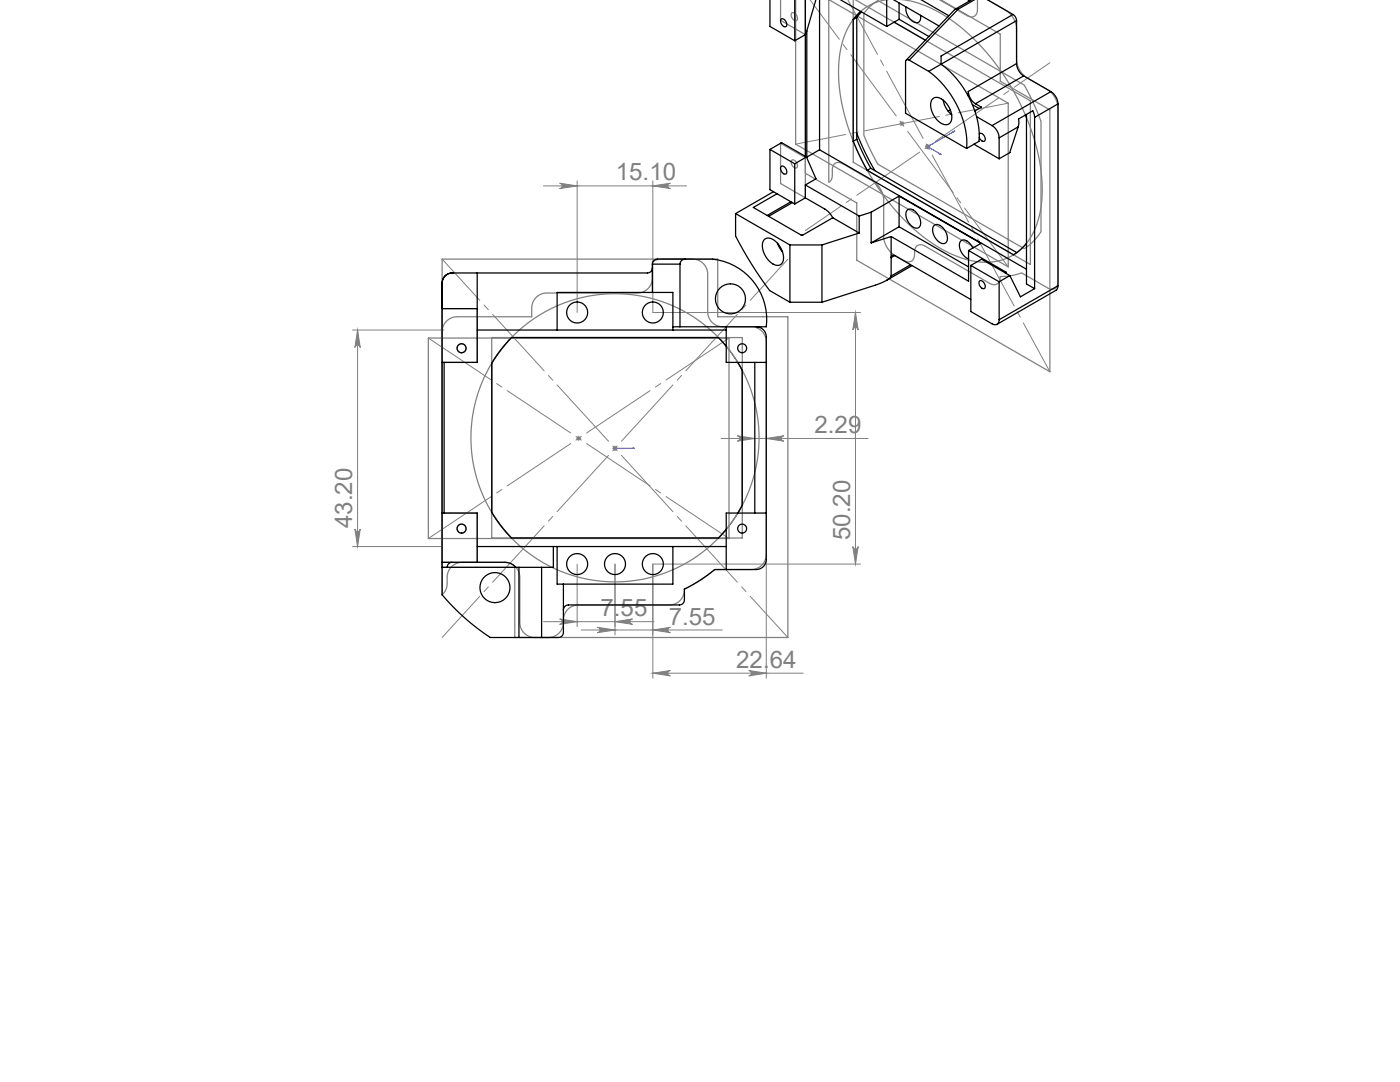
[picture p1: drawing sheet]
<svg xmlns="http://www.w3.org/2000/svg" width="279mm" height="216mm" viewBox="0 0 279 216" stroke-linecap="round" stroke-linejoin="round" font-family="sans-serif">
<defs><g id="words">
<g font-size="4.8" fill="#808080">
<text x="122.9" y="36">15.10</text>
<text x="162.6" y="86.4">2.29</text>
<text x="70.3" y="105.4" transform="rotate(-90 70.3 105.4)">43.20</text>
<text x="169.7" y="107.8" transform="rotate(-90 169.7 107.8)">50.20</text>
<text x="119.8" y="123">7.55</text>
<text x="133.5" y="124.6">7.55</text>
<text x="146.9" y="133.3">22.64</text>
</g>
</g></defs>
<path d="M187.5 30.7l.1-.1 .2 .2zM190.2 26.2l.4-.1-.2 .2zM190.6 26.1l-5.5 3.2 2.7 1.5M122.6 89.5h.2zM122.7 89.5h.1M122.7 89.5h3.9M126.2 89.5h.4z" fill="none" stroke="#00f" stroke-width=".2"/>
<g fill="none" stroke="#808080" stroke-width=".2">
<path d="M108.5 37.1h28.5M111.7 36.6l3.5 .5-3.5 .5a.54 .54 0 0 0 .5-.5 .54 .54 0 0 0-.5-.5zM115.2 36.1v26.2M130.3 37.1l3.5-.5a.54 .54 0 0 0-.5 .5 .54 .54 0 0 0 .5 .5zM130.3 36.1v26.2M179.5 24.7h1M179.6 24.3l.8 .7M180 24.2v1M180.4 24.3l-.8 .7M184.6 29.3h1M184.8 28.9l.7 .7M185.1 28.8v1"/>
<path d="M185.5 28.9l-.7 .7M70.4 65.9h18.2M71.4 65.9v43.2M71.4 65.9l.5 3.5a.54 .54 0 0 0-.5-.6 .54 .54 0 0 0-.6 .6zM130.3 62.4h41.4M170.7 62.4v50.2M170.7 62.4l.6 3.5a.54 .54 0 0 0-.6-.6 .54 .54 0 0 0-.5 .6zM115 87.5h1M115.1 87.1l.7 .7M115.5 87v1M115.8 87.1l-.7 .7M122.2 89.5h1"/>
<path d="M122.4 89.1l.7 .7M122.7 89v1M123.1 89.1l-.7 .7M143.9 87.5h29.4M147.1 87l3.5 .5-3.5 .5a.54 .54 0 0 0 .5-.5 .54 .54 0 0 0-.5-.5zM152.9 87.5l3.5-.5a.54 .54 0 0 0-.5 .5 .54 .54 0 0 0 .5 .5zM70.4 109.1h17.8M70.8 105.6a.54 .54 0 0 0 .6 .5 .54 .54 0 0 0 .5-.5l-.5 3.5zM115.2 112.6v12.4M122.7 112.6v14.1M130.3 112.6v22.7M130.3 112.6h41.4"/>
<path d="M152.9 110.7v24.6M170.2 109.1a.54 .54 0 0 0 .5 .5 .54 .54 0 0 0 .6-.5l-.6 3.5zM108.5 124h22M111.7 123.5l3.5 .5-3.5 .6a.54 .54 0 0 0 .5-.6 .54 .54 0 0 0-.5-.5zM116 125.7h28.2M119.2 125.2l3.5 .5-3.5 .5a.54 .54 0 0 0 .5-.5 .54 .54 0 0 0-.5-.5zM122.7 124l3.5-.5a.54 .54 0 0 0-.5 .5 .54 .54 0 0 0 .5 .6zM130.3 134.3l3.5-.5a.54 .54 0 0 0-.5 .5 .54 .54 0 0 0 .5 .6zM130.3 134.3h30M130.3 125.7l3.5-.5a.54 .54 0 0 0-.5 .5 .54 .54 0 0 0 .5 .5zM149.4 133.8l3.5 .5-3.5 .6a.54 .54 0 0 0 .5-.6 .54 .54 0 0 0-.5-.5z"/>
</g>
<g fill="none" stroke="#808080" stroke-width=".25">
<path d="M155.8 0v4l4.9 2.9M165.5 -.1l35.7 20.7v32.7l-42.4-24.5v-28.8M170.7 0l34.9 20.1v32.7l-35.3-20.4v-32.4M177 -.1a10.6 10.6 0 0 0-8.8 8.1 29.9 29.9 0 0 0 1.3 18.2 45.5 45.5 0 0 0 17.2 22.8 17.1 17.1 0 0 0 12.7 3 10.9 10.9 0 0 0 7.9-8.3 30.9 30.9 0 0 0-1.7-18.4 44.9 44.9 0 0 0-17.5-22.5l-3.8-1.8-2.1-.7-1.9-.4M187.7 -.1l11.9 6.9v9.4l9.9 5.7v52.3l-38.5-22.3v-11.4l-10.3-5.9v-34.7M195.1 -.1v2a1.29 1.29 0 0 1-.6 1.3 1.29 1.29 0 0 1-1.5-.1l-5.5-3.1M197.1 -.1l3.7 2.2a4.7 4.7 0 0 1 2.1 3.7v6.1a4.7 4.7 0 0 0 2.1 3.6l4 2.4a4.7 4.7 0 0 1 2.1 3.6v34.7a1.29 1.29 0 0 1-.6 1.4 1.29 1.29 0 0 1-1.5-.2l-5.1-2.9a11.9 11.9 0 0 1-4.3 .7 1.31 1.31 0 0 1-.6 1.4 1.31 1.31 0 0 1-1.5-.1l-12.9-7.4a1.29 1.29 0 0 0-1.5-.1 1.29 1.29 0 0 0-.6 1.3 1.42 1.42 0 0 1-1.3 2l-.6-.2-2.1-1.2a4.7 4.7 0 0 1-2.1-3.7v-7.4a4.7 4.7 0 0 0-2.2-3.6l-6-3.5a1.29 1.29 0 0 0-1.5-.1 1.29 1.29 0 0 0-.6 1.3v1.2a1.38 1.38 0 0 1-.7 1.3v-36.4M158 2.6a1 1 0 0 1 1 1.4 1 1 0 0 1-1-1.4zM173.4 1.6l1.8-1.5 29.2 16.9 1.8 3.6 1.6 3.6v22a10.4 10.4 0 0 1-3.4 3.4l-29.2-16.8-1.5-2.9-1.3-2.9v-24.3zM155.8 28.6l4.9 2.9v8l-4.9-2.9zM158 32a1 1 0 0 1 1 1.4 1 1 0 0 1-1-1.4zM132 51.7l-1.1 .2-.7 .4v3.2a3 3 0 0 1-3 3h-18.1a3 3 0 0 0-3 3v1.7h-14.9a3 3 0 0 0-3 3"/>
<path d="M138.2 51.7a3 3 0 0 1 3 3v7.5a3 3 0 0 0 3 3h5.7a3 3 0 0 1 3 3v42.4a3 3 0 0 1-3 3h-7.3a31.3 31.3 0 0 1-6 4 3 3 0 0 1-3 3.1h-18.2a3.1 3.1 0 0 0-3 3.8 3 3 0 0 1-3 2.7M85.5 67.5h60v40h-60zM88.2 61.6h7v10.7h-7M98.1 67.4h50v40h-50zM102.1 67.4a28.8 28.8 0 0 0-4 5.1M143.4 67.4a28.7 28.7 0 0 1 4.7 6.5M88.2 112.2h12.5a3 3 0 0 1 3 3v9a3 3 0 0 0 3 3M88.2 102.4h7v9.8M92.2 112.2a3 3 0 0 0-3 3v1.3a3 3 0 0 1-1 2.2v-67h55v11.5h14v64h-54.5v-14h-14.5M98.1 102.2a28.7 28.7 0 0 0 4 5.2M148.1 100.8a28.8 28.8 0 0 1-4.7 6.6"/>
<circle cx="92.1" cy="69.5" r=".9"/>
<circle cx="122.7" cy="87.4" r="28.8"/>
<circle cx="92.1" cy="105.5" r=".9"/>
</g>
<path d="M169.2 -.1l40.3 74.3M88.2 51.7l69 75.5M88.2 127.2l69-75.5" fill="none" stroke="#808080" stroke-width=".2" stroke-dasharray="15.2 1.3 1.3 1.3" stroke-dashoffset="4.1"/>
<path d="M145.5 67.5l-60 40M145.5 107.5l-60-40" fill="none" stroke="#808080" stroke-width=".2" stroke-dasharray="15.2 1.3 1.3 1.3" stroke-dashoffset=".1"/>
<path d="M160.7 46l48.8-33.5" fill="none" stroke="#808080" stroke-width=".2" stroke-dasharray="15.2 1.3 1.3 1.3" stroke-dashoffset="6.6"/>
<path d="M201.2 20.6l-42.4 8.2" fill="none" stroke="#808080" stroke-width=".2" stroke-dasharray="15.2 1.3 1.3 1.3" stroke-dashoffset="5.1"/>
<path d="M201.2 53.3l-39.6-53.3" fill="none" stroke="#808080" stroke-width=".2" stroke-dasharray="15.2 1.3 1.3 1.3" stroke-dashoffset=".6"/>
<g fill="#00f">
<path d="M126.2 89.5h.4zM122.6 89.5h.2z"/>
<path d="M187.5 30.7l.1-.1 .2 .2zM190.2 26.2l.4-.1-.2 .2z"/>
</g>
<g fill="#808080">
<path d="M130.3 125.7l3.5-.5a.54 .54 0 0 0-.5 .5 .54 .54 0 0 0 .5 .5zM119.2 125.2l3.5 .5-3.5 .5a.54 .54 0 0 0 .5-.5 .54 .54 0 0 0-.5-.5z"/>
<path d="M111.7 36.6l3.5 .5-3.5 .5a.54 .54 0 0 0 .5-.5 .54 .54 0 0 0-.5-.5zM130.3 37.1l3.5-.5a.54 .54 0 0 0-.5 .5 .54 .54 0 0 0 .5 .5zM130.3 134.3l3.5-.5a.54 .54 0 0 0-.5 .5 .54 .54 0 0 0 .5 .6zM149.4 133.8l3.5 .5-3.5 .6a.54 .54 0 0 0 .5-.6 .54 .54 0 0 0-.5-.5z"/>
<path d="M147.1 87l3.5 .5-3.5 .5a.54 .54 0 0 0 .5-.5 .54 .54 0 0 0-.5-.5zM152.9 87.5l3.5-.5a.54 .54 0 0 0-.5 .5 .54 .54 0 0 0 .5 .5z"/>
<path d="M170.7 62.4l.6 3.5a.54 .54 0 0 0-.6-.6 .54 .54 0 0 0-.5 .6zM170.2 109.1a.54 .54 0 0 0 .5 .5 .54 .54 0 0 0 .6-.5l-.6 3.5zM71.4 65.9l.5 3.5a.54 .54 0 0 0-.5-.6 .54 .54 0 0 0-.6 .6zM70.8 105.6a.54 .54 0 0 0 .6 .5 .54 .54 0 0 0 .5-.5l-.5 3.5z"/>
<path d="M111.7 123.5l3.5 .5-3.5 .6a.54 .54 0 0 0 .5-.6 .54 .54 0 0 0-.5-.5zM122.7 124l3.5-.5a.54 .54 0 0 0-.5 .5 .54 .54 0 0 0 .5 .6z"/>
</g>
<g fill="none" stroke="#000" stroke-width=".25">
<path d="M153.7 0v5.3l4.9 2.8M158.6 -.1v8.2M160.7 0v31.2M162.8 0l-2 6.9-2.2 1.2M163.6 -.1v30M167.7 -.1l9.3 5.4M177 -.1v5.4M178.3 0l9.1 5.2M183.8 -.1l5.6 3.2M193.2 -.1l.3 .3M193.9 -.1l-3.3 1.9M194.5 -.1l-3.3 1.9"/>
<path d="M197.1 -.1l5.1 3M155.8 3.9a.76 .76 0 0 1 1.2 .6 .54 .54 0 0 1-.4 .9l-.4-.3-.4-.5zM161 6.2v25.2M170.3 3.9v24.3M171 3.5l-.7 .4M171 3.5v24.3M171.8 2.3l-1.5 1.6M171.9 2.4l-.9 1.1M178.4 4.4l6.3 3.6M179.4 .6v3.3M179.4 3.9l6 3.4M179.4 3.9l-2.4 1.4"/>
<path d="M180.8 1.4a2.93 2.93 0 0 0 2.1 3.1 1.04 1.04 0 0 0 .8-1.4M181.5 12a.44 .44 0 0 0-.5-.1 .44 .44 0 0 0-.3 .5v10.2l12.2 7M181.5 12l3.8 2.2M185.3 14.2a19.1 19.1 0 0 1 7.7 14.5l-.1 .9M186.1 19.7a1.56 1.56 0 0 1 2.1 .3 3.9 3.9 0 0 1 1.5 4.4 1.39 1.39 0 0 1-2.1 .1 4.2 4.2 0 0 1-1.7-4.5zM188.2 20l.5 1.4 1.2 1.5M191.2 1.8h-.3l-.4 .1-9.6 10.1M191.2 1.8l-9.7 10.2M193.3 18.2a3.1 3.1 0 0 0 1.4 2.5M193.3 18.2v1M202.2 2.9l-14.4 8.3v1.6a19.1 19.1 0 0 1 7.6 14.5v.9l-2.5 1.4M202.2 2.9a1.56 1.56 0 0 1 .7 1.2"/>
<path d="M202.9 12.7a3.1 3.1 0 0 0 1.4 2.4M202.9 4.1l-17.6 10.1M202.9 4.1v8.6M202.9 12.7l-9.6 5.5M204.3 15.1l-9.6 5.6M204.3 15.1l5.4 3.2M209.7 18.3a3.1 3.1 0 0 1 1.4 2.4M209.7 18.3l-11.7 6.8M153.7 29.8v8l4.9 2.9M153.7 29.8l4.9 2.9M153.7 29.8l2.3-1.3 4.9 2.8M154.4 38.3l-7.6 4.3"/>
<path d="M155.1 38.7l-4.8 2.7 9.6 5.5h.3l6-3.4M155.8 28.6h.1M155.8 33.3a.76 .76 0 0 1 1.2 .6 .54 .54 0 0 1-.4 .9l-.4-.3-.4-.5zM158.6 32.7v8M160.7 39.5l3.9 2.2a4.4 4.4 0 0 1 1.6 1.8M160.7 36.9l10.8 6.2M160.7 36.9v2.6M160.7 39.5l-2.1 1.2M160.7 31.2l.3 .2M160.7 31.2h.1M160.9 31.3l1.9 4.4-2.1 1.2M160.9 31.3l-2.3 1.4"/>
<path d="M163.6 29.9l41.3 23.8M163.6 29.9l-2.6 1.5M170.3 28.2l1.3 2.9 1.5 2.9M171 27.8l1.3 2.9 1.5 2.9M171 26.6a52.3 52.3 0 0 0 3.6 7.5M171 27.8l-.7 .4M173.1 34l29.2 16.8 1.4-1 1.2-1.3M173.8 33.6l-.7 .4M173.8 33.6l29.1 16.8M179.4 39.1v6.2M179.4 39.1l16.4 9.5-2.5 1.4M179.4 39.1l-5.5 3.2"/>
<path d="M189.7 22l-.5 .2M194.1 20.9l1.3 .8M194.4 28.8l5 2.9M194.7 20.7l1.2 .7-1.4 .8M194.9 23.3l3.1 1.8M195.4 26.7a.76 .76 0 0 1 1.1 .7 .54 .54 0 0 1-.3 .8l-.4-.2-.4-.6M198 25.1a3.1 3.1 0 0 1 1.4 2.4M199.4 27.5v4.2M201.5 30.4v.1M201.5 30.5l-2.1 1.2M203.2 25.3l-3.8 2.2M203.2 25.3l-1.7 5.1"/>
<path d="M204.6 23l.3 .5M204.9 22.8v33.9l1.6 .9M206.5 23.4l-.4-1.3-2.8 1.6v.8l-.1 .8M206.5 23.4v34.2M211.1 20.7l-4.6 2.7M211.1 20.7v36.3M88.2 56.5v62.2a45.2 45.2 0 0 0 9.6 8.5h13.6a1 1 0 0 0 1-1v-9.6M88.2 56.5h.1M90.2 54.5a2 2 0 0 0-2 2M90.2 54.5h.1M95.2 54.5v17.8h-7M130.2 52.7a1 1 0 0 1 1-1h11a12.1 12.1 0 0 1 10.7 13.5h-18.6"/>
<path d="M130.2 53.5a1 1 0 0 1-1 1h-39M130.2 52.7h5.5M130.2 52.7v5.7M135.7 52.7v12.5M136.7 51.7a1.02 1.02 0 0 0-1 1M146.8 42.6v4.5a77.8 77.8 0 0 0 6.8 10.9l4 2.3M146.8 42.6l10.8 6.3M152.7 47.7a1.97 1.97 0 0 1 2.5 .9 3.9 3.9 0 0 1 1 3.8 1.4 1.4 0 0 1-2.3 0 3.9 3.9 0 0 1-1.5-4.5zM155.2 48.5l1 1.8M157.6 48.9h6.4M157.6 48.9v11.4M157.8 40.3l-4.7 2.7"/>
<path d="M158.1 40.4l-4.7 2.8M164 48.9v11.4M166.2 43.5l5.3 3M171.5 46.5l-7.5 2.4M171.5 43.1v3.4M173.9 42.3l-2.4 .8M173.9 42.3v6.2M177.8 55.1a4.4 4.4 0 0 1-2.6 1.6l-11.2 3.6M177.8 47.2v7.9M177.8 47.2l15.5 8.9v-6.1M177.8 47.2l-3.9 1.3M178 51l.3-.1 .3 .1-.8 .4z"/>
<path d="M178.6 51l15.1 8.8M179.4 45.3l13.9 8M179.4 45.3l-5.5 3.2M181.1 41.9a1.37 1.37 0 0 1 1.8 .5 2.36 2.36 0 0 1 .5 3 1.82 1.82 0 0 1-2.3-1.4l-.3-.8a1.37 1.37 0 0 1 .3-1.3zM181.7 52.8l-3.9 2.3M182 53l-5.1 2.9M186.4 45a1.37 1.37 0 0 1 1.8 .5 2.36 2.36 0 0 1 .6 2.9 1.37 1.37 0 0 1-1.8-.5 2.36 2.36 0 0 1-.6-2.9zM193.3 50l7.5 4.3-.2 .2M193.7 53v9.2l4.3 2.4a.86 .86 0 0 0 1 .1 .86 .86 0 0 0 .4-.9M193.7 53l5.7 3.2M193.7 53l2.2-1.3 5.6 3.3M194.2 49.5a2.26 2.26 0 0 0-2.2-1.6 1.37 1.37 0 0 0-.4 1.9l.7 1.2 1 .7"/>
<path d="M195.4 56.1a.77 .77 0 0 1 1.1 .6 .54 .54 0 0 1-.3 .9l-.4-.2-.4-.6zM199.4 56.2v7.6M201.5 55l-2.1 1.2M201.5 55l2.1 4.2 2.9-1.6M211.1 57l-.1 .6-.3 .3-11.7 6.8M211.1 57l-11.7 6.8M88.2 61.6h7M88.6 72.3v30.1M95.2 65.9h49.7M111.2 65.9v-7.5h23.1v7.5M144.9 69.1l-1.5-1.7h-41.3a28.8 28.8 0 0 0-4 5.1v29.7a28.8 28.8 0 0 0 4 5.2h41.3l1.5-1.8M144.9 65.2v7.1h8"/>
<path d="M147.2 72.3l.9 1.6v26.9l-.8 1.6M150.6 72.3v30.1M150.9 65.2a2 2 0 0 1 2 2v44.4a2 2 0 0 1-2 2h-8.3a31.3 31.3 0 0 1-6 4v2.1a1 1 0 0 1-1 1h-22.2a1 1 0 0 0-1 1M157.6 60.3h6.4M88.2 112.2h12.5a3 3 0 0 1 2.3 1M88.2 102.4h7v9.8M90.2 112.2a1 1 0 0 0-1 1M95.2 109.1h49.7M103.6 113.2v14M108.1 113.2v14M110.4 109.1v4.1h-22.2M111.2 109.1v7.5h23.1v-7.5"/>
<path d="M152.9 102.4h-8v11.2"/>
<circle cx="145.8" cy="59.6" r="3"/>
<circle cx="92.1" cy="69.5" r=".9"/>
<circle cx="115.2" cy="62.4" r="2.1"/>
<circle cx="130.3" cy="62.4" r="2.1"/>
<circle cx="148.1" cy="69.5" r=".9"/>
<circle cx="92.1" cy="105.5" r=".9"/>
<circle cx="98.8" cy="117.3" r="3"/>
<circle cx="115.2" cy="112.6" r="2.1"/>
<circle cx="122.7" cy="112.6" r="2.1"/>
<circle cx="130.3" cy="112.6" r="2.1"/>
<circle cx="148.1" cy="105.5" r=".9"/>
</g>
<use href="#words"/>
</svg>
